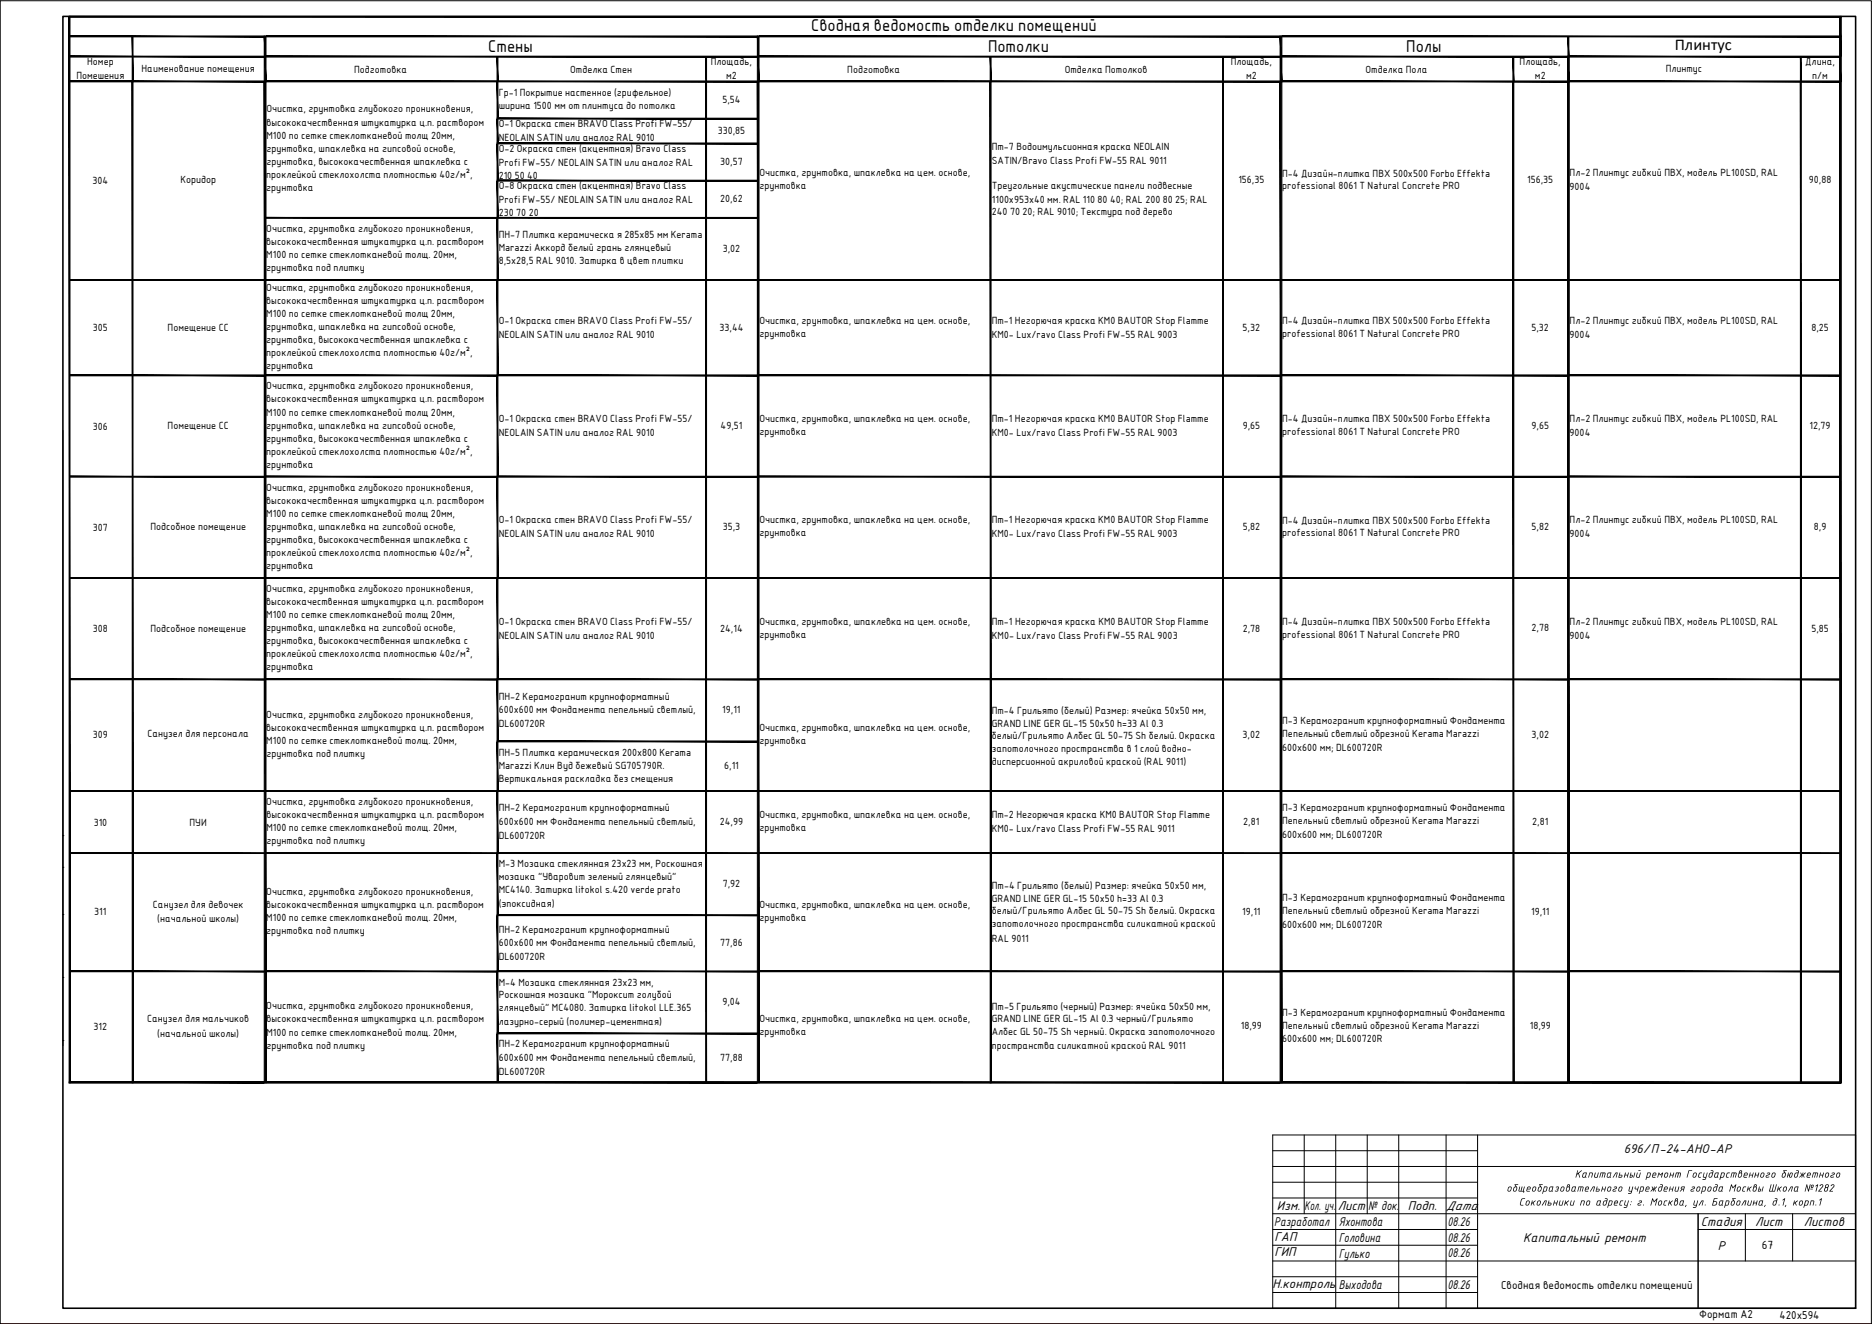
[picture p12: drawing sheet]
<svg xmlns="http://www.w3.org/2000/svg" width="594mm" height="420mm" viewBox="0 0 594 420" stroke-linecap="round" stroke-linejoin="round" font-family="sans-serif">
<defs><g id="words">
<g font-size="5.2">
<text x="257.4" y="9.9">Сводная ведомость отделки помещений</text>
<text x="155" y="16.5">Стены</text>
<text x="313.5" y="16.5">Потолки</text>
<text x="446.3" y="16.5">Полы</text>
<text x="531.5" y="15.8">Плинтус</text>
</g>
<g font-size="4.3">
<text x="515.3" y="366">696/П-24-АНО-АР</text>
<text x="404.4" y="389">Разработал</text>
<text x="405.2" y="384.1">Изм.</text>
<text x="414" y="384.1">Кол. уч.</text>
<text x="424.5" y="384.1">Лист</text>
<text x="424.9" y="389">Яхонтова</text>
<text x="434.2" y="384.1">№ док.</text>
<text x="446.8" y="384.1">Подп.</text>
<text x="459" y="384.1">Дата</text>
<text x="459.4" y="389">08.26</text>
<text x="539.8" y="389.1">Стадия</text>
<text x="557" y="389.1">Лист</text>
<text x="572.5" y="389.1">Листов</text>
<text x="404.4" y="393.7">ГАП</text>
<text x="424.9" y="394">Головина</text>
<text x="459.4" y="394">08.26</text>
<text x="483.4" y="394.1">Капитальный ремонт</text>
<text x="404.4" y="398.7">ГИП</text>
<text x="424.9" y="399.1">Гулько</text>
<text x="459.4" y="399">08.26</text>
<text x="545.1" y="396.6">Р</text>
<text x="403.8" y="408.8">Н.контроль</text>
<text x="424.9" y="409.1">Выходова</text>
<text x="459.4" y="409">08.26</text>
</g>
<text font-size="4" x="559.1" y="396.5">67</text>
<g font-size="3.6">
<text x="499.1" y="373.7">Капитальный ремонт Государственного бюджетного</text>
<text x="478" y="378.1">общеобразовательного учреждения города Москвы Школа</text>
<text x="482" y="382.6">Сокольники по адресу : г. Москва, ул. Барболина , д.1, корп.1</text>
<text x="572.4" y="378.1">№1282</text>
</g>
<g font-size="3.5">
<text x="476.3" y="409">Сводная ведомость отделки помещений</text>
<text x="539.2" y="418.4">Формат А2</text>
<text x="564.7" y="418.6">420х594</text>
</g>
<g font-size="3.2">
<text x="27.7" y="20.6">Номер</text>
<text x="44.9" y="22.9">Наименование помещения</text>
<text x="112.4" y="23">Подготовка</text>
<text x="181" y="23">Отделка Стен</text>
<text x="225.6" y="20.7">Площадь,</text>
<text x="268.9" y="23">Подготовка</text>
<text x="337.9" y="23">Отделка Потолков</text>
<text x="390.6" y="20.7">Площадь,</text>
<text x="433.4" y="23">Отделка Пола</text>
<text x="482.3" y="20.7">Площадь,</text>
<text x="528.6" y="22.7">Плинтус</text>
<text x="572.9" y="20.8">Длина,</text>
<text x="24.2" y="25.1">Помешения</text>
<text x="230.5" y="25.1">м2</text>
<text x="395.4" y="25.1">м2</text>
<text x="487.1" y="25.1">м2</text>
<text x="575.1" y="25.1">п/м</text>
<text x="84.5" y="35.7">Очистка, грунтовка глубокого проникновения,</text>
<text x="158.3" y="30.6">Гр-1 Покрытие настенное (грифельное)</text>
<text x="158.3" y="34.6">ширина 1500 мм от плинтуса до потолка</text>
<text x="229.3" y="32.7">5,54</text>
<text x="84.5" y="39.8">высококачественная штукатурка ц.п. раствором</text>
<text x="158.3" y="40.3">О-1 Окраска стен BRAVO Class Profi FW-55/</text>
<text x="84.5" y="44.1">М100 по сетке стеклотканевой толщ 20мм,</text>
<text x="158.3" y="44.8">NEOLAIN SATIN или аналог RAL 9010</text>
<text x="227.8" y="42.5">330,85</text>
<text x="314.8" y="47.6">Пт-7 Водоимульсионная краска NEOLAIN</text>
<text x="84.5" y="48.1">грунтовка, шпаклевка на гипсовой основе,</text>
<text x="84.5" y="52.3">грунтовка, высококачественная шпаклевка с</text>
<text x="158.3" y="48.2">О-2 Окраска стен (акцентная) Bravo Class</text>
<text x="158.3" y="52.6">Profi FW-55/ NEOLAIN SATIN или аналог RAL</text>
<text x="228.6" y="52.3">30,57</text>
<text x="314.8" y="52.1">SATIN/Bravo Class Profi FW-55 RAL 9011</text>
<text x="29.4" y="58.3">304</text>
<text x="57.2" y="58">Коридор</text>
<text x="84.5" y="56.4">проклейкой стеклохолста плотностью 40г/м²,</text>
<text x="158.3" y="56.7">210 50 40</text>
<text x="241" y="55.9">Очистка, грунтовка, шпаклевка на цем. основе,</text>
<text x="393" y="58.1">156,35</text>
<text x="406.9" y="56.1">П-4 Дизайн-плитка ПВХ 500х500 Forbo Effekta</text>
<text x="484.7" y="58.1">156,35</text>
<text x="498.1" y="55.9">Пл-2 Плинтус гибкий ПВХ, модель PL100SD, RAL</text>
<text x="574" y="58.1">90,88</text>
<text x="84.5" y="60.6">грунтовка</text>
<text x="158.3" y="60">О-8 Окраска стен (акцентная) Bravo Class</text>
<text x="158.3" y="64.4">Profi FW-55/ NEOLAIN SATIN или аналог RAL</text>
<text x="228.6" y="64.2">20,62</text>
<text x="241" y="60.1">грунтовка</text>
<text x="314.8" y="60.1">Треугольные акустические панели подвесные</text>
<text x="314.8" y="64.3">1100х953х40 мм. RAL 110 80 40; RAL 200 80 25; RAL</text>
<text x="406.9" y="60.1">professional 8061 T Natural Concrete PRO</text>
<text x="498.1" y="60.4">9004</text>
<text x="158.3" y="68.5">230 70 20</text>
<text x="314.8" y="68.4">240 70 20; RAL 9010; Текстура под дерево</text>
<text x="84.5" y="73.6">Очистка, грунтовка глубокого проникновения,</text>
<text x="84.5" y="77.7">высококачественная штукатурка ц.п. раствором</text>
<text x="158.3" y="75.6">ПН-7 Плитка керамическа я 285х85 мм Kerama</text>
<text x="84.5" y="82">М100 по сетке стеклотканевой толщ. 20мм,</text>
<text x="158.3" y="79.8">Marazzi Аккорд белый грань глянцевый</text>
<text x="158.3" y="83.9">8,5х28,5 RAL 9010. Затирка в цвет плитки</text>
<text x="229.4" y="79.9">3,02</text>
<text x="84.5" y="86">грунтовка под плитку</text>
<text x="84.5" y="92.3">Очистка, грунтовка глубокого проникновения,</text>
<text x="84.5" y="96.5">высококачественная штукатурка ц.п. раствором</text>
<text x="84.5" y="100.7">М100 по сетке стеклотканевой толщ 20мм,</text>
<text x="29.5" y="105.1">305</text>
<text x="53.2" y="105">Помещение СС</text>
<text x="84.5" y="104.8">грунтовка, шпаклевка на гипсовой основе,</text>
<text x="158.3" y="102.7">О-1 Окраска стен BRAVO Class Profi FW-55/</text>
<text x="158.3" y="107.2">NEOLAIN SATIN или аналог RAL 9010</text>
<text x="228.3" y="104.9">33,44</text>
<text x="241" y="102.7">Очистка, грунтовка, шпаклевка на цем. основе,</text>
<text x="241" y="106.8">грунтовка</text>
<text x="314.8" y="102.7">Пт-1 Негорючая краска КМ0 BAUTOR Stop Flamme</text>
<text x="314.8" y="107.2">КМ0- Lux/ravo Class Profi FW-55 RAL 9003</text>
<text x="394.3" y="104.9">5,32</text>
<text x="406.9" y="102.9">П-4 Дизайн-плитка ПВХ 500х500 Forbo Effekta</text>
<text x="406.9" y="106.9">professional 8061 T Natural Concrete PRO</text>
<text x="486" y="104.9">5,32</text>
<text x="498.1" y="102.7">Пл-2 Плинтус гибкий ПВХ, модель PL100SD, RAL</text>
<text x="498.1" y="107.2">9004</text>
<text x="574.9" y="104.9">8,25</text>
<text x="84.5" y="108.9">грунтовка, высококачественная шпаклевка с</text>
<text x="84.5" y="113.1">проклейкой стеклохолста плотностью 40г/м²,</text>
<text x="84.5" y="117.2">грунтовка</text>
<text x="84.5" y="123.5">Очистка, грунтовка глубокого проникновения,</text>
<text x="84.5" y="127.7">высококачественная штукатурка ц.п. раствором</text>
<text x="84.5" y="132">М100 по сетке стеклотканевой толщ 20мм,</text>
<text x="29.5" y="136.3">306</text>
<text x="53.2" y="136.1">Помещение СС</text>
<text x="84.5" y="136">грунтовка, шпаклевка на гипсовой основе,</text>
<text x="158.3" y="133.9">О-1 Окраска стен BRAVO Class Profi FW-55/</text>
<text x="228.7" y="136.1">49,51</text>
<text x="241" y="133.9">Очистка, грунтовка, шпаклевка на цем. основе,</text>
<text x="314.8" y="133.9">Пт-1 Негорючая краска КМ0 BAUTOR Stop Flamme</text>
<text x="394.4" y="136.1">9,65</text>
<text x="406.9" y="134.1">П-4 Дизайн-плитка ПВХ 500х500 Forbo Effekta</text>
<text x="486" y="136.1">9,65</text>
<text x="498.1" y="133.9">Пл-2 Плинтус гибкий ПВХ, модель PL100SD, RAL</text>
<text x="574.3" y="136.1">12,79</text>
<text x="84.5" y="140.1">грунтовка, высококачественная шпаклевка с</text>
<text x="158.3" y="138.4">NEOLAIN SATIN или аналог RAL 9010</text>
<text x="241" y="138">грунтовка</text>
<text x="314.8" y="138.4">КМ0- Lux/ravo Class Profi FW-55 RAL 9003</text>
<text x="406.9" y="138">professional 8061 T Natural Concrete PRO</text>
<text x="498.1" y="138.4">9004</text>
<text x="84.5" y="144.3">проклейкой стеклохолста плотностью 40г/м²,</text>
<text x="84.5" y="148.4">грунтовка</text>
<text x="84.5" y="155.7">Очистка, грунтовка глубокого проникновения,</text>
<text x="84.5" y="159.8">высококачественная штукатурка ц.п. раствором</text>
<text x="84.5" y="164.1">М100 по сетке стеклотканевой толщ 20мм,</text>
<text x="158.3" y="166">О-1 Окраска стен BRAVO Class Profi FW-55/</text>
<text x="241" y="166.1">Очистка, грунтовка, шпаклевка на цем. основе,</text>
<text x="314.8" y="166.1">Пт-1 Негорючая краска КМ0 BAUTOR Stop Flamme</text>
<text x="406.9" y="166.2">П-4 Дизайн-плитка ПВХ 500х500 Forbo Effekta</text>
<text x="498.1" y="166.1">Пл-2 Плинтус гибкий ПВХ, модель PL100SD, RAL</text>
<text x="29.5" y="168.5">307</text>
<text x="47.8" y="168.3">Подсобное помещение</text>
<text x="84.5" y="172.3">грунтовка, высококачественная шпаклевка с</text>
<text x="84.5" y="168.1">грунтовка, шпаклевка на гипсовой основе,</text>
<text x="158.3" y="170.5">NEOLAIN SATIN или аналог RAL 9010</text>
<text x="229.3" y="168.3">35,3</text>
<text x="241" y="170.2">грунтовка</text>
<text x="314.8" y="170.5">КМ0- Lux/ravo Class Profi FW-55 RAL 9003</text>
<text x="394.4" y="168.3">5,82</text>
<text x="406.9" y="170.2">professional 8061 T Natural Concrete PRO</text>
<text x="486" y="168.3">5,82</text>
<text x="498.1" y="170.6">9004</text>
<text x="575.6" y="168.3">8,9</text>
<text x="84.5" y="176.4">проклейкой стеклохолста плотностью 40г/м²,</text>
<text x="84.5" y="180.6">грунтовка</text>
<text x="84.5" y="187.8">Очистка, грунтовка глубокого проникновения,</text>
<text x="84.5" y="192">высококачественная штукатурка ц.п. раствором</text>
<text x="84.5" y="196.2">М100 по сетке стеклотканевой толщ 20мм,</text>
<text x="29.5" y="200.6">308</text>
<text x="47.8" y="200.5">Подсобное помещение</text>
<text x="84.5" y="200.3">грунтовка, шпаклевка на гипсовой основе,</text>
<text x="158.3" y="198.2">О-1 Окраска стен BRAVO Class Profi FW-55/</text>
<text x="158.3" y="202.7">NEOLAIN SATIN или аналог RAL 9010</text>
<text x="228.6" y="200.4">24,14</text>
<text x="241" y="198.2">Очистка, грунтовка, шпаклевка на цем. основе,</text>
<text x="241" y="202.4">грунтовка</text>
<text x="314.8" y="198.2">Пт-1 Негорючая краска КМ0 BAUTOR Stop Flamme</text>
<text x="314.8" y="202.7">КМ0- Lux/ravo Class Profi FW-55 RAL 9003</text>
<text x="394.4" y="200.4">2,78</text>
<text x="406.9" y="198.4">П-4 Дизайн-плитка ПВХ 500х500 Forbo Effekta</text>
<text x="406.9" y="202.3">professional 8061 T Natural Concrete PRO</text>
<text x="486" y="200.4">2,78</text>
<text x="498.1" y="198.2">Пл-2 Плинтус гибкий ПВХ, модель PL100SD, RAL</text>
<text x="498.1" y="202.7">9004</text>
<text x="574.9" y="200.4">5,85</text>
<text x="84.5" y="204.4">грунтовка, высококачественная шпаклевка с</text>
<text x="84.5" y="208.6">проклейкой стеклохолста плотностью 40г/м²,</text>
<text x="84.5" y="212.7">грунтовка</text>
<text x="84.5" y="227.7">Очистка, грунтовка глубокого проникновения,</text>
<text x="158.3" y="222.1">ПН-2 Керамогранит крупноформатный</text>
<text x="158.3" y="226.3">600х600 мм Фондамента пепельный светлый,</text>
<text x="229.2" y="226.3">19,11</text>
<text x="314.8" y="226.5">Пт-4 Грильято (белый) Размер: ячейка 50х50 мм,</text>
<text x="46.8" y="234">Санузел для персонала</text>
<text x="84.5" y="231.9">высококачественная штукатурка ц.п. раствором</text>
<text x="158.3" y="230.7">DL600720R</text>
<text x="241" y="231.9">Очистка, грунтовка, шпаклевка на цем. основе,</text>
<text x="314.8" y="230.8">GRAND LINE GER GL-15 50х50 h=33 Al 0.3</text>
<text x="406.9" y="229.8">П-3 Керамогранит крупноформатный Фондамента</text>
<text x="406.9" y="234">Пепельный светлый обрезной Kerama Marazzi</text>
<text x="29.5" y="234.3">309</text>
<text x="84.5" y="236.1">М100 по сетке стеклотканевой толщ. 20мм,</text>
<text x="158.3" y="239.8">ПН-5 Плитка керамическая 200х800 Kerama</text>
<text x="241" y="236">грунтовка</text>
<text x="314.8" y="234.6">белый/Грильято Албес GL 50-75 Sh белый. Окраска</text>
<text x="314.8" y="238.7">запотолочного пространства в 1 слой водно-</text>
<text x="394.3" y="234">3,02</text>
<text x="406.9" y="238.2">600х600 мм; DL600720R</text>
<text x="486" y="234.1">3,02</text>
<text x="84.5" y="240.2">грунтовка под плитку</text>
<text x="158.3" y="244">Marazzi Клин Вуд бежевый SG705790R.</text>
<text x="229.8" y="244">6,11</text>
<text x="314.8" y="242.7">дисперсионной акриловой краской (RAL 9011)</text>
<text x="158.3" y="248.1">Вертикальная раскладка без смещения</text>
<text x="84.5" y="255.4">Очистка, грунтовка глубокого проникновения,</text>
<text x="158.3" y="257.5">ПН-2 Керамогранит крупноформатный</text>
<text x="406.9" y="257.5">П-3 Керамогранит крупноформатный Фондамента</text>
<text x="29.7" y="262">310</text>
<text x="60.2" y="262">ПУИ</text>
<text x="84.5" y="259.6">высококачественная штукатурка ц.п. раствором</text>
<text x="84.5" y="263.9">М100 по сетке стеклотканевой толщ. 20мм,</text>
<text x="158.3" y="261.8">600х600 мм Фондамента пепельный светлый,</text>
<text x="228.4" y="261.8">24,99</text>
<text x="241" y="259.6">Очистка, грунтовка, шпаклевка на цем. основе,</text>
<text x="241" y="263.7">грунтовка</text>
<text x="314.8" y="259.6">Пт-2 Негорючая краска КМ0 BAUTOR Stop Flamme</text>
<text x="394.6" y="261.8">2,81</text>
<text x="406.9" y="261.6">Пепельный светлый обрезной Kerama Marazzi</text>
<text x="486.3" y="261.8">2,81</text>
<text x="84.5" y="267.9">грунтовка под плитку</text>
<text x="158.3" y="266.1">DL600720R</text>
<text x="314.8" y="264.1">КМ0- Lux/ravo Class Profi FW-55 RAL 9011</text>
<text x="406.9" y="265.9">600х600 мм; DL600720R</text>
<text x="158.3" y="275.3">М-3 Мозаика стеклянная 23х23 мм, Роскошная</text>
<text x="158.3" y="279.3">мозаика &quot;Уваровит зеленый глянцевый&quot;</text>
<text x="229.3" y="281.5">7,92</text>
<text x="314.8" y="282">Пт-4 Грильято (белый) Размер: ячейка 50х50 мм,</text>
<text x="84.5" y="283.9">Очистка, грунтовка глубокого проникновения,</text>
<text x="158.3" y="283.4">МС4140. Затирка litokol s.420 verde prato</text>
<text x="158.3" y="287.9">(эпоксидная)</text>
<text x="314.8" y="286.3">GRAND LINE GER GL-15 50х50 h=33 Al 0.3</text>
<text x="406.9" y="286">П-3 Керамогранит крупноформатный Фондамента</text>
<text x="29.9" y="290.5">311</text>
<text x="48.6" y="288.1">Санузел для девочек</text>
<text x="49.9" y="292.6">(начальной школы)</text>
<text x="84.5" y="288.1">высококачественная штукатурка ц.п. раствором</text>
<text x="84.5" y="292.3">М100 по сетке стеклотканевой толщ. 20мм,</text>
<text x="241" y="288.1">Очистка, грунтовка, шпаклевка на цем. основе,</text>
<text x="241" y="292.2">грунтовка</text>
<text x="314.8" y="290.2">белый/Грильято Албес GL 50-75 Sh белый. Окраска</text>
<text x="394.2" y="290.3">19,11</text>
<text x="406.9" y="290.1">Пепельный светлый обрезной Kerama Marazzi</text>
<text x="485.9" y="290.3">19,11</text>
<text x="84.5" y="296.4">грунтовка под плитку</text>
<text x="158.3" y="296">ПН-2 Керамогранит крупноформатный</text>
<text x="314.8" y="294.3">запотолочного пространства силикатной краской</text>
<text x="314.8" y="298.8">RAL 9011</text>
<text x="406.9" y="294.4">600х600 мм; DL600720R</text>
<text x="158.3" y="300.3">600х600 мм Фондамента пепельный светлый,</text>
<text x="158.3" y="304.6">DL600720R</text>
<text x="228.6" y="300.3">77,86</text>
<text x="158.3" y="312.8">М-4 Мозаика стеклянная 23х23 мм,</text>
<text x="158.3" y="316.8">Роскошная мозаика &quot;Мороксит голубой</text>
<text x="84.5" y="320.3">Очистка, грунтовка глубокого проникновения,</text>
<text x="158.3" y="321">глянцевый&quot; МС4080. Затирка litokol LLE.365</text>
<text x="229.3" y="319">9,04</text>
<text x="314.8" y="320.4">Пт-5 Грильято (черный) Размер: ячейка 50х50 мм,</text>
<text x="406.9" y="322.4">П-3 Керамогранит крупноформатный Фондамента</text>
<text x="29.7" y="326.9">312</text>
<text x="46.7" y="324.4">Санузел для мальчиков</text>
<text x="49.9" y="328.9">(начальной школы)</text>
<text x="84.5" y="324.5">высококачественная штукатурка ц.п. раствором</text>
<text x="84.5" y="328.7">М100 по сетке стеклотканевой толщ. 20мм,</text>
<text x="158.3" y="325.2">лазурно-серый (полимер-цементная)</text>
<text x="241" y="324.4">Очистка, грунтовка, шпаклевка на цем. основе,</text>
<text x="241" y="328.6">грунтовка</text>
<text x="314.8" y="324.5">GRAND LINE GER GL-15 Al 0.3 черный/Грильято</text>
<text x="314.8" y="328.6">Албес GL 50-75 Sh черный. Окраска запотолочного</text>
<text x="393.8" y="326.7">18,99</text>
<text x="406.9" y="326.5">Пепельный светлый обрезной Kerama Marazzi</text>
<text x="485.5" y="326.6">18,99</text>
<text x="84.5" y="332.7">грунтовка под плитку</text>
<text x="158.3" y="332.4">ПН-2 Керамогранит крупноформатный</text>
<text x="314.8" y="332.7">пространства силикатной краской RAL 9011</text>
<text x="406.9" y="330.8">600х600 мм; DL600720R</text>
<text x="158.3" y="336.6">600х600 мм Фондамента пепельный светлый,</text>
<text x="158.3" y="341">DL600720R</text>
<text x="228.6" y="336.6">77,88</text>
</g>
</g></defs>
<path d="M0 420.2h593.8" fill="none" stroke="#f00" stroke-width=".32"/>
<path d="M0 .3v419.9h593.8" fill="none" stroke="#000" stroke-width=".32"/>
<g fill="none" stroke="#000" stroke-width=".32">
<path d="M403.9 360.2h185v55h-185zM403.9 370.2h185M403.9 365.2h65M403.9 375.2h65M413.9 360.2v25M423.9 360.2v55M433.9 360.2v25M443.9 360.2v55M458.9 360.2v55M468.9 360.2v55M403.9 395.2h65M403.9 390.2h65"/>
<path d="M403.9 380.2h65M403.9 385.2h185M538.9 390.2h50M538.9 385.2v30M553.9 385.2v15M568.9 385.2v15M403.9 400.2h185M403.9 410.2h65M403.9 405.2h65"/>
</g>
<g fill="#000">
<path d="M568.3 376.6l.7-.1-.4 1.6-.2-.1 .3-1.2h-.3l-1 1.3zM581.3 372.3l.5-.2 .5 .2-.2 .5-1 .5 .1 .2 .7-.1v.2l-.7 .1-.3-.2 .2-.5 .9-.5v-.2z"/>
<path d="M569.8 376.9l-.3 1h.5l.5-1.1zM569.6 376.7l1.2-.2-.4 1.3 .2 .3-1.2-.1z"/>
<path d="M583 372.3l.6-.2 .4 .3-.2 .9-.4 .4h-.5l-.2-.3zM583.2 372.4l-.3 .8 .1 .3 .6-.2 .2-.7-.2-.3z"/>
</g>
<path d="M20 5.2h568.9v410h-568.9z" fill="none" stroke="#000" stroke-width=".5"/>
<g fill="#000" stroke="#000" stroke-width=".32">
<path d="M21.9 5.2l.3 338.4v-338.4zM21.9 5.2l.3 338.4h-.3z"/>
<path d="M42 11.7l.2 14.3v-14.3zM42 11.7l.2 14.3h-.2z"/>
<path d="M22.2 11.4l61.7 .3v-.3zM22.2 11.4l61.7 .3h-61.7z"/>
<path d="M22.2 17.8l61.7 .3v-.3zM22.2 17.8l61.7 .3h-61.7z"/>
<path d="M83.9 11.4l.5 14.6v-14.6zM83.9 11.4l.5 14.6h-.5z"/>
<path d="M157.7 18.1l.3 7.6v-7.6zM157.7 18.1l.3 7.6h-.3z"/>
<path d="M223.9 18.1l.3 7.9v-7.9zM223.9 18.1l.3 7.9h-.3z"/>
<path d="M84.4 11.4l155.9 .3v-.3zM84.4 11.4l155.9 .3h-155.9z"/>
<path d="M84.4 17.8l155.9 .3v-.3zM84.4 17.8l155.9 .3h-155.9z"/>
<path d="M240.3 11.4l.6 14.6v-14.6zM240.3 11.4l.6 14.6h-.6z"/>
<path d="M314.2 18.1l.3 7.9v-7.9zM314.2 18.1l.3 7.9h-.3z"/>
<path d="M388 18.1l.3 7.9v-7.9zM388 18.1l.3 7.9h-.3z"/>
<path d="M240.9 11.4l165.3 .3v-.3zM240.9 11.4l165.3 .3h-165.3z"/>
<path d="M240.9 17.8l165.3 .3v-.3zM240.9 17.8l165.3 .3h-165.3z"/>
<path d="M406.2 11.4l.6 14.6v-14.6zM406.2 11.4l.6 14.6h-.6z"/>
<path d="M480.1 18.1l.3 7.9v-7.9zM480.1 18.1l.3 7.9h-.3z"/>
<path d="M406.8 17.8l90.7 .3v-.3zM406.8 17.8l90.7 .3h-90.7z"/>
<path d="M497.6 11.7l.3 6.1v-6.1zM497.6 11.7l.3 6.1h-.3z"/>
<path d="M497.5 17.8l.5 8.2v-8.2zM497.5 17.8l.5 8.2h-.5z"/>
<path d="M571.4 18.1l.2 7.9v-7.9zM571.4 18.1l.2 7.9h-.2z"/>
<path d="M498 17.8l85.9 .3v-.3zM498 17.8l85.9 .3h-85.9z"/>
<path d="M584 5.5l.3 12.3v-12.3zM584 5.5l.3 12.3h-.3z"/>
<path d="M583.9 17.8l.4 8.2v-8.2zM583.9 17.8l.4 8.2h-.4z"/>
<path d="M406.8 11.4l177.5 .3v-.3zM406.8 11.4l177.5 .3h-177.5z"/>
<path d="M21.9 5.2l562.4 .3v-.3zM21.9 5.2l562.4 .3h-562.4z"/>
<path d="M584 5.2l.3 338.4v-338.4zM584 5.2l.3 338.4h-.3z"/>
<path d="M42 26l.2 317.6v-317.6zM42 26l.2 317.6h-.2z"/>
<path d="M22.2 25.7l61.7 .3v-.3zM22.2 25.7l61.7 .3h-61.7z"/>
<path d="M83.9 26l.5 317.6v-317.6zM83.9 26l.5 317.6h-.5z"/>
<path d="M157.7 26l.3 11.5v-11.5zM157.7 26l.3 11.5h-.3z"/>
<path d="M157.7 37.8l.3 7.6v-7.6zM157.7 37.8l.3 7.6h-.3z"/>
<path d="M223.9 26l.3 317.6v-317.6zM223.9 26l.3 317.6h-.3z"/>
<path d="M84.4 25.7l155.9 .3v-.3zM84.4 25.7l155.9 .3h-155.9z"/>
<path d="M157.7 37.5l82.6 .3v-.3zM157.7 37.5l82.6 .3h-82.6z"/>
<path d="M240.3 26l.6 317.6v-317.6zM240.3 26l.6 317.6h-.6z"/>
<path d="M314.2 26l.3 317.6v-317.6zM314.2 26l.3 317.6h-.3z"/>
<path d="M388 26l.3 317.6v-317.6zM388 26l.3 317.6h-.3z"/>
<path d="M240.9 25.7l165.3 .3v-.3zM240.9 25.7l165.3 .3h-165.3z"/>
<path d="M406.2 26l.6 317.6v-317.6zM406.2 26l.6 317.6h-.6z"/>
<path d="M480.1 26l.3 317.6v-317.6zM480.1 26l.3 317.6h-.3z"/>
<path d="M406.8 25.7l90.7 .3v-.3zM406.8 25.7l90.7 .3h-90.7z"/>
<path d="M497.5 26l.5 317.6v-317.6zM497.5 26l.5 317.6h-.5z"/>
<path d="M571.4 26l.2 317.6v-317.6zM571.4 26l.2 317.6h-.2z"/>
<path d="M498 25.7l85.9 .3v-.3zM498 25.7l85.9 .3h-85.9z"/>
<path d="M583.9 26l.4 317.6v-317.6zM583.9 26l.4 317.6h-.4z"/>
<path d="M157.7 45.7l.3 11.5v-11.5zM157.7 45.7l.3 11.5h-.3z"/>
<path d="M157.7 57.5l.3 11.5v-11.5zM157.7 57.5l.3 11.5h-.3z"/>
<path d="M157.7 45.4l82.6 .3v-.3zM157.7 45.4l82.6 .3h-82.6z"/>
<path d="M157.7 57.2l82.6 .3v-.3zM157.7 57.2l82.6 .3h-82.6z"/>
<path d="M84.4 69l73.3 .3v-.3zM84.4 69l73.3 .3h-73.3z"/>
<path d="M157.7 69.3l.3 19.4v-19.4zM157.7 69.3l.3 19.4h-.3z"/>
<path d="M157.7 69l82.6 .3v-.3zM157.7 69l82.6 .3h-82.6z"/>
<path d="M22.2 88.7l61.7 .3v-.3zM22.2 88.7l61.7 .3h-61.7z"/>
<path d="M84.4 88.7l73.3 .3v-.3zM84.4 88.7l73.3 .3h-73.3z"/>
<path d="M157.7 89l.3 30v-30zM157.7 89l.3 30h-.3z"/>
<path d="M157.7 88.7l82.6 .3v-.3zM157.7 88.7l82.6 .3h-82.6z"/>
<path d="M240.9 88.7l165.3 .3v-.3zM240.9 88.7l165.3 .3h-165.3z"/>
<path d="M406.8 88.7l90.7 .3v-.3zM406.8 88.7l90.7 .3h-90.7z"/>
<path d="M498 88.7l85.9 .3v-.3zM498 88.7l85.9 .3h-85.9z"/>
<path d="M22.2 119l61.7 .3v-.3zM22.2 119l61.7 .3h-61.7z"/>
<path d="M84.4 119l73.3 .3v-.3zM84.4 119l73.3 .3h-73.3z"/>
<path d="M157.7 119.3l.3 31.8v-31.8zM157.7 119.3l.3 31.8h-.3z"/>
<path d="M157.7 119l82.6 .3v-.3zM157.7 119l82.6 .3h-82.6z"/>
<path d="M240.9 119l165.3 .3v-.3zM240.9 119l165.3 .3h-165.3z"/>
<path d="M406.8 119l90.7 .3v-.3zM406.8 119l90.7 .3h-90.7z"/>
<path d="M498 119l85.9 .3v-.3zM498 119l85.9 .3h-85.9z"/>
<path d="M22.2 151.1l61.7 .3v-.3zM22.2 151.1l61.7 .3h-61.7z"/>
<path d="M84.4 151.1l73.3 .3v-.3zM84.4 151.1l73.3 .3h-73.3z"/>
<path d="M157.7 151.4l.3 31.9v-31.9zM157.7 151.4l.3 31.9h-.3z"/>
<path d="M157.7 151.1l82.6 .3v-.3zM157.7 151.1l82.6 .3h-82.6z"/>
<path d="M240.9 151.1l165.3 .3v-.3zM240.9 151.1l165.3 .3h-165.3z"/>
<path d="M406.8 151.1l90.7 .3v-.3zM406.8 151.1l90.7 .3h-90.7z"/>
<path d="M498 151.1l85.9 .3v-.3zM498 151.1l85.9 .3h-85.9z"/>
<path d="M22.2 183.3l61.7 .3v-.3zM22.2 183.3l61.7 .3h-61.7z"/>
<path d="M84.4 183.3l73.3 .3v-.3zM84.4 183.3l73.3 .3h-73.3z"/>
<path d="M157.7 183.6l.3 31.8v-31.8zM157.7 183.6l.3 31.8h-.3z"/>
<path d="M157.7 183.3l82.6 .3v-.3zM157.7 183.3l82.6 .3h-82.6z"/>
<path d="M240.9 183.3l165.3 .3v-.3zM240.9 183.3l165.3 .3h-165.3z"/>
<path d="M406.8 183.3l90.7 .3v-.3zM406.8 183.3l90.7 .3h-90.7z"/>
<path d="M498 183.3l85.9 .3v-.3zM498 183.3l85.9 .3h-85.9z"/>
<path d="M22.2 215.4l61.7 .3v-.3zM22.2 215.4l61.7 .3h-61.7z"/>
<path d="M84.4 215.4l73.3 .3v-.3zM84.4 215.4l73.3 .3h-73.3z"/>
<path d="M157.7 215.7l.3 19.4v-19.4zM157.7 215.7l.3 19.4h-.3z"/>
<path d="M157.7 215.4l82.6 .3v-.3zM157.7 215.4l82.6 .3h-82.6z"/>
<path d="M240.9 215.4l165.3 .3v-.3zM240.9 215.4l165.3 .3h-165.3z"/>
<path d="M406.8 215.4l90.7 .3v-.3zM406.8 215.4l90.7 .3h-90.7z"/>
<path d="M498 215.4l85.9 .3v-.3zM498 215.4l85.9 .3h-85.9z"/>
<path d="M157.7 235.4l.3 15.5v-15.5zM157.7 235.4l.3 15.5h-.3z"/>
<path d="M157.7 235.1l82.6 .3v-.3zM157.7 235.1l82.6 .3h-82.6z"/>
<path d="M22.2 250.9l61.7 .3v-.3zM22.2 250.9l61.7 .3h-61.7z"/>
<path d="M84.4 250.9l73.3 .3v-.3zM84.4 250.9l73.3 .3h-73.3z"/>
<path d="M157.7 251.2l.3 19.4v-19.4zM157.7 251.2l.3 19.4h-.3z"/>
<path d="M157.7 250.9l82.6 .3v-.3zM157.7 250.9l82.6 .3h-82.6z"/>
<path d="M240.9 250.9l165.3 .3v-.3zM240.9 250.9l165.3 .3h-165.3z"/>
<path d="M406.8 250.9l90.7 .3v-.3zM406.8 250.9l90.7 .3h-90.7z"/>
<path d="M498 250.9l85.9 .3v-.3zM498 250.9l85.9 .3h-85.9z"/>
<path d="M22.2 270.6l61.7 .3v-.3zM22.2 270.6l61.7 .3h-61.7z"/>
<path d="M84.4 270.6l73.3 .3v-.3zM84.4 270.6l73.3 .3h-73.3z"/>
<path d="M157.7 270.9l.3 19.4v-19.4zM157.7 270.9l.3 19.4h-.3z"/>
<path d="M157.7 270.6l82.6 .3v-.3zM157.7 270.6l82.6 .3h-82.6z"/>
<path d="M240.9 270.6l165.3 .3v-.3zM240.9 270.6l165.3 .3h-165.3z"/>
<path d="M406.8 270.6l90.7 .3v-.3zM406.8 270.6l90.7 .3h-90.7z"/>
<path d="M498 270.6l85.9 .3v-.3zM498 270.6l85.9 .3h-85.9z"/>
<path d="M157.7 290.6l.3 17.5v-17.5zM157.7 290.6l.3 17.5h-.3z"/>
<path d="M157.7 290.3l82.6 .3v-.3zM157.7 290.3l82.6 .3h-82.6z"/>
<path d="M22.2 308.1l61.7 .3v-.3zM22.2 308.1l61.7 .3h-61.7z"/>
<path d="M84.4 308.1l73.3 .3v-.3zM84.4 308.1l73.3 .3h-73.3z"/>
<path d="M157.7 308.4l.3 19.4v-19.4zM157.7 308.4l.3 19.4h-.3z"/>
<path d="M157.7 308.1l82.6 .3v-.3zM157.7 308.1l82.6 .3h-82.6z"/>
<path d="M240.9 308.1l165.3 .3v-.3zM240.9 308.1l165.3 .3h-165.3z"/>
<path d="M406.8 308.1l90.7 .3v-.3zM406.8 308.1l90.7 .3h-90.7z"/>
<path d="M498 308.1l85.9 .3v-.3zM498 308.1l85.9 .3h-85.9z"/>
<path d="M157.7 328.1l.3 15.3v-15.3zM157.7 328.1l.3 15.3h-.3z"/>
<path d="M157.7 327.8l82.6 .3v-.3zM157.7 327.8l82.6 .3h-82.6z"/>
<path d="M22.2 343.4l61.7 .2v-.2zM22.2 343.4l61.7 .2h-61.7z"/>
<path d="M84.4 343.4l155.9 .2v-.2zM84.4 343.4l155.9 .2h-155.9z"/>
<path d="M240.9 343.4l165.3 .2v-.2zM240.9 343.4l165.3 .2h-165.3z"/>
<path d="M406.8 343.4l90.7 .2v-.2zM406.8 343.4l90.7 .2h-90.7z"/>
<path d="M498 343.4l85.9 .2v-.2zM498 343.4l85.9 .2h-85.9z"/>
<path d="M21.9 343.4l562.4 .2v-.2zM21.9 343.4l562.4 .2h-562.4z"/>
</g>
<path d="M20 136.6v195.2M20 265.2h.1M20 275.2h.1M20 290.2h.1M20 310.2h.1M20 330.2h.1" fill="none" stroke="#000" stroke-width=".32"/>
<!-- layer: 0 -->
<path d="M0 .2h593.9v420h-593.9z" fill="none" stroke="#000" stroke-width=".32"/>
<use href="#words"/>
</svg>
